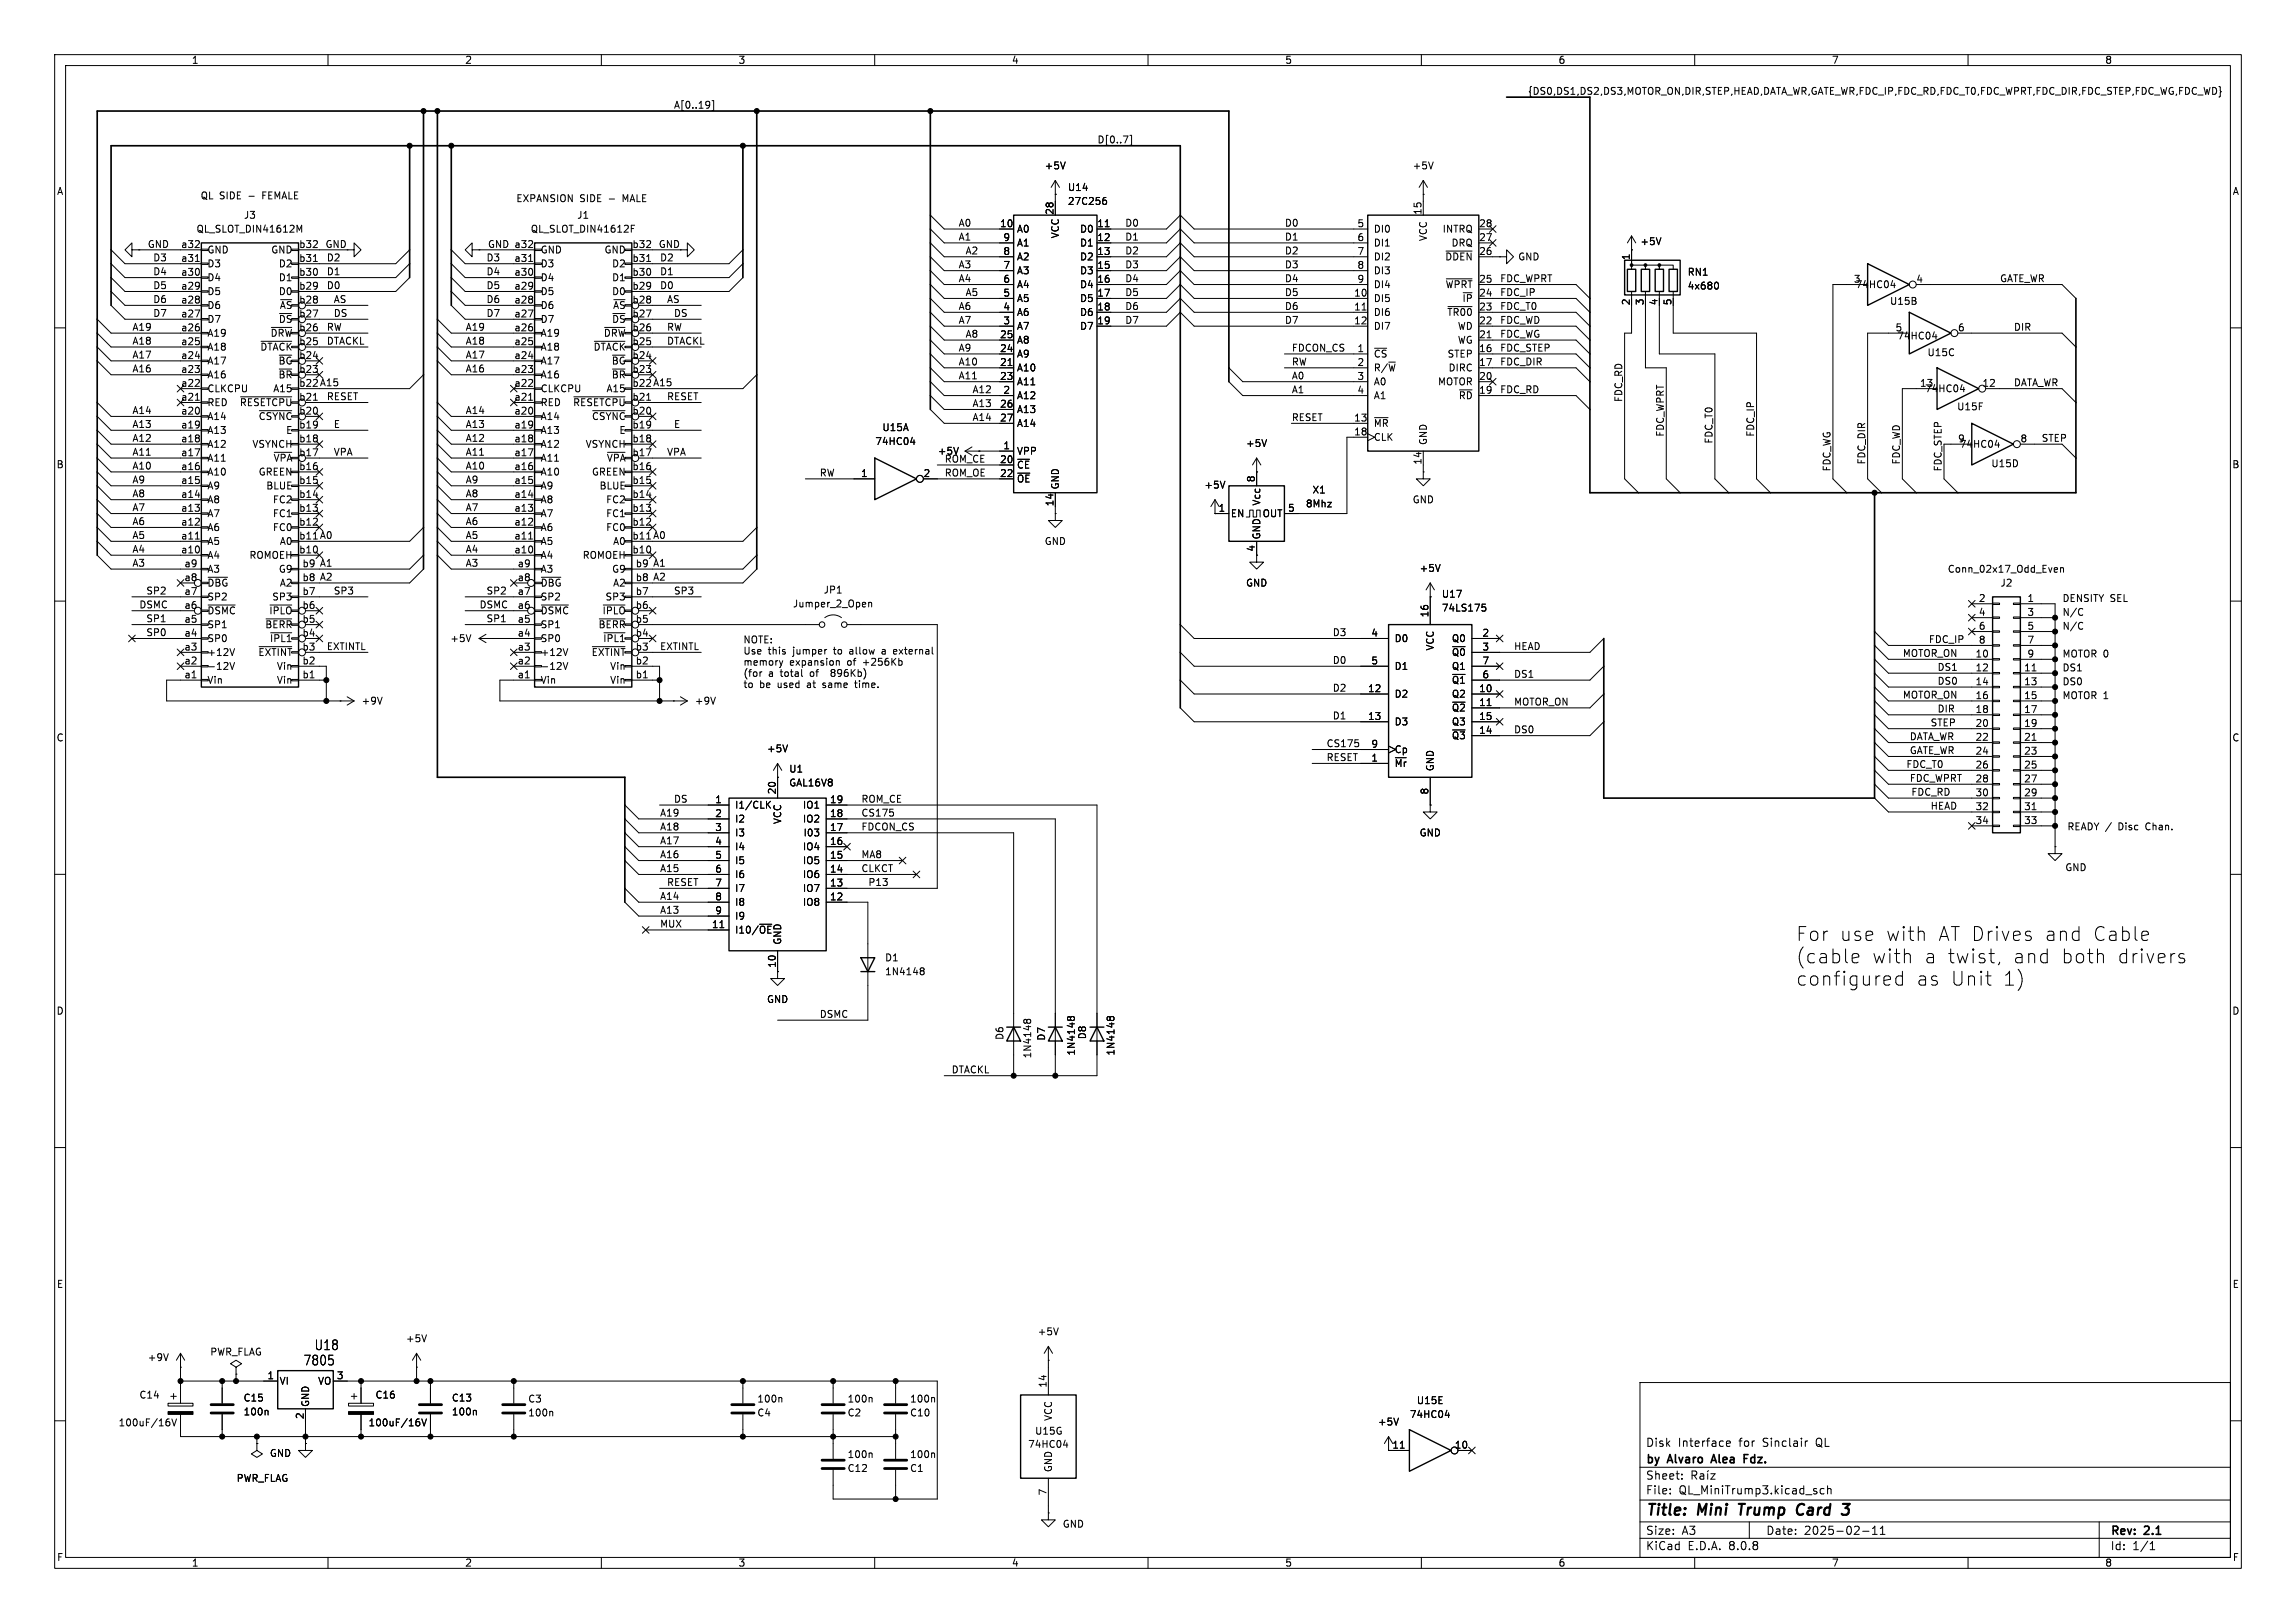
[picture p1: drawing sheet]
<svg xmlns="http://www.w3.org/2000/svg" width="420mm" height="297mm" viewBox="0 0 420 297" stroke-linecap="round" stroke-linejoin="round" font-family="sans-serif">
<defs><g id="words">
<g font-size="3.5">
<text x="328.4" y="172.4">For</text>
<text x="336.4" y="172.4">use</text>
<text x="344.8" y="172.4">with</text>
<text x="354.3" y="172.4">AT Drives</text>
<text x="373.6" y="172.4">and</text>
<text x="382.4" y="172.4">Cable</text>
<text x="328.4" y="176.5">(cable</text>
<text x="342.3" y="176.5">with</text>
<text x="351.8" y="176.5">a twist,</text>
<text x="367.9" y="176.5">and</text>
<text x="376.7" y="176.5">both</text>
<text x="386.9" y="176.5">drivers</text>
<text x="328.4" y="180.6">configured</text>
<text x="350.4" y="180.6">as</text>
<text x="356.6" y="180.6">Unit</text>
<text x="366.1" y="180.6">1)</text>
</g>
<g font-size="2.8">
<text x="301" y="277.9">Title:</text>
<text x="310.6" y="277.9">Mini</text>
<text x="319" y="277.9">Trump</text>
<text x="330.3" y="277.9">Card</text>
</g>
<g font-size="2.5">
<text x="55.4" y="250.1">7805</text>
<text x="57.5" y="247.3">U18</text>
</g>
<g font-size="2.1">
<text x="301" y="268.2">by</text>
<text x="301" y="265">Disk</text>
<text x="305.2" y="268.2">Alvaro</text>
<text x="306.9" y="265">Interface</text>
<text x="313.8" y="268.2">Alea</text>
<text x="318.2" y="265">for</text>
<text x="320.3" y="268.2">Fdz.</text>
<text x="322.6" y="265">Sinclair</text>
<text x="332.5" y="265">QL</text>
<text x="301" y="273.7">File:</text>
<text x="301" y="271">Sheet:</text>
<text x="307.1" y="273.7">QL_MiniTrump3.kicad_sch</text>
<text x="301" y="281.1">Size:</text>
<text x="307.6" y="281.1">A3</text>
<text x="323" y="281.1">Date:</text>
<text x="330" y="281.1">2025-02-11</text>
<text x="386" y="281.3">Rev:</text>
<text x="392.4" y="281.3">2.1</text>
<text x="301" y="283.9">KiCad</text>
<text x="308.7" y="283.9">E.D.A.</text>
<text x="316.3" y="283.9">8.0.8</text>
<text x="386" y="283.9">Id:</text>
<text x="390.1" y="283.9">1/1</text>
</g>
<g font-size="1.8">
<text x="35" y="11.9">1</text>
<text x="85" y="11.9">2</text>
<text x="135" y="11.9">3</text>
<text x="185" y="11.9">4</text>
<text x="235" y="11.9">5</text>
<text x="285" y="11.9">6</text>
<text x="335" y="11.9">7</text>
<text x="385" y="11.9">8</text>
<text x="279.4" y="17.4">{DS0,DS1,DS2,DS3,MOTOR_ON,DIR,STEP,HEAD,DATA_WR,GATE_WR,FDC_IP,FDC_RD,FDC_T0,FDC_WPRT,FDC_DIR,FDC_STEP,FDC_WG,FDC_WD}</text>
<text x="123.2" y="20">A[0..19]</text>
<text x="200.7" y="26.3">D[0..7]</text>
<text x="10.3" y="35.9">A</text>
<text x="191" y="31.2">+5V</text>
<text x="195.2" y="35.2">U14</text>
<text x="258.3" y="31.2">+5V</text>
<text x="408.3" y="35.9">A</text>
<text x="36.6" y="36.7">QL SIDE</text>
<text x="44.5" y="40.2">J3</text>
<text x="45.5" y="36.7">-</text>
<text x="48.3" y="36.7">FEMALE</text>
<text x="94.4" y="37.2">EXPANSION</text>
<text x="105.5" y="40.2">J1</text>
<text x="106" y="37.2">SIDE</text>
<text x="111.4" y="37.2">-</text>
<text x="114.2" y="37.2">MALE</text>
<text x="175.3" y="41.6">A0</text>
<text x="182.8" y="41.7">10</text>
<text x="192.8" y="39.4" transform="rotate(-90 192.8 39.4)">28</text>
<text x="195.2" y="37.7">27C256</text>
<text x="200.6" y="41.7">11</text>
<text x="205.7" y="41.6">D0</text>
<text x="234.9" y="41.6">D0</text>
<text x="248.2" y="41.7">5</text>
<text x="260.1" y="39.4" transform="rotate(-90 260.1 39.4)">15</text>
<text x="270.5" y="41.7">28</text>
<text x="26.9" y="45.6">GND</text>
<text x="27.9" y="47.9">D3</text>
<text x="33" y="45.5">a32</text>
<text x="35.9" y="42.8">QL_SLOT_DIN41612M</text>
<text x="37.8" y="46.6">GND</text>
<text x="49.5" y="46.6">GND</text>
<text x="54.6" y="45.5">b32</text>
<text x="59.4" y="45.6">GND</text>
<text x="59.7" y="47.9">D2</text>
<text x="88.9" y="47.9">D3</text>
<text x="89.2" y="45.6">GND a32</text>
<text x="97" y="42.8">QL_SLOT_DIN41612F</text>
<text x="98.8" y="46.6">GND</text>
<text x="110.5" y="46.6">GND</text>
<text x="115.6" y="45.5">b32</text>
<text x="120.4" y="45.6">GND</text>
<text x="120.6" y="47.9">D2</text>
<text x="175.3" y="44.1">A1</text>
<text x="176.5" y="46.6">A2</text>
<text x="183.4" y="46.7">8</text>
<text x="183.4" y="44.2">9</text>
<text x="185.9" y="42.8">A0</text>
<text x="185.9" y="47.9">A2</text>
<text x="185.9" y="45.3">A1</text>
<text x="193.9" y="43.7" transform="rotate(-90 193.9 43.7)">VCC</text>
<text x="197.5" y="42.8">D0</text>
<text x="197.5" y="45.3">D1</text>
<text x="197.5" y="47.9">D2</text>
<text x="200.6" y="44.2">12</text>
<text x="200.6" y="46.7">13</text>
<text x="205.7" y="44.1">D1</text>
<text x="205.7" y="46.6">D2</text>
<text x="234.9" y="44.1">D1</text>
<text x="234.9" y="46.6">D2</text>
<text x="248.2" y="44.2">6</text>
<text x="248.2" y="46.7">7</text>
<text x="251.2" y="42.8">DI0</text>
<text x="251.2" y="45.3">DI1</text>
<text x="251.2" y="47.9">DI2</text>
<text x="261.2" y="44.2" transform="rotate(-90 261.2 44.2)">VCC</text>
<text x="263.8" y="42.8">INTRQ</text>
<text x="264.3" y="47.9">~{DDEN}</text>
<text x="265.4" y="45.3">DRQ</text>
<text x="270.5" y="46.7">26</text>
<text x="270.5" y="44.2">27</text>
<text x="277.6" y="47.9">GND</text>
<text x="298.2" y="47.7" transform="rotate(-90 298.2 47.7)">1</text>
<text x="300" y="45.1">+5V</text>
<text x="27.9" y="50.5">D4</text>
<text x="27.9" y="53">D5</text>
<text x="33" y="53.1">a29</text>
<text x="33" y="50.5">a30</text>
<text x="33" y="48">a31</text>
<text x="37.8" y="51.7">D4</text>
<text x="37.8" y="49.1">D3</text>
<text x="50.9" y="51.7">D1</text>
<text x="50.9" y="49.1">D2</text>
<text x="54.6" y="53.1">b29</text>
<text x="54.6" y="50.5">b30</text>
<text x="54.6" y="48">b31</text>
<text x="59.7" y="50.5">D1</text>
<text x="59.7" y="53">D0</text>
<text x="88.9" y="50.5">D4</text>
<text x="88.9" y="53">D5</text>
<text x="94" y="53.1">a29</text>
<text x="94" y="50.5">a30</text>
<text x="94" y="48">a31</text>
<text x="98.8" y="51.7">D4</text>
<text x="98.8" y="49.1">D3</text>
<text x="111.9" y="51.7">D1</text>
<text x="111.9" y="49.1">D2</text>
<text x="115.6" y="53.1">b29</text>
<text x="115.6" y="50.5">b30</text>
<text x="115.6" y="48">b31</text>
<text x="120.6" y="50.5">D1</text>
<text x="120.6" y="53">D0</text>
<text x="175.3" y="49.2">A3</text>
<text x="175.3" y="51.7">A4</text>
<text x="183.4" y="51.8">6</text>
<text x="183.4" y="49.3">7</text>
<text x="185.9" y="52.9">A4</text>
<text x="185.9" y="50.4">A3</text>
<text x="197.5" y="50.4">D3</text>
<text x="197.5" y="52.9">D4</text>
<text x="200.6" y="49.3">15</text>
<text x="200.6" y="51.8">16</text>
<text x="205.7" y="51.7">D4</text>
<text x="205.7" y="49.2">D3</text>
<text x="234.9" y="51.7">D4</text>
<text x="234.9" y="49.2">D3</text>
<text x="248.2" y="49.3">8</text>
<text x="248.2" y="51.8">9</text>
<text x="251.2" y="50.4">DI3</text>
<text x="251.2" y="52.9">DI4</text>
<text x="264.3" y="52.9">~{WPRT}</text>
<text x="270.5" y="51.8">25</text>
<text x="274.3" y="51.7">FDC_WPRT</text>
<text x="308.6" y="53.2">4x680</text>
<text x="308.6" y="50.6">RN1</text>
<text x="339" y="51.8">3</text>
<text x="339.3" y="52.9">74HC04</text>
<text x="350.4" y="51.8">4</text>
<text x="365.8" y="51.7">GATE_WR</text>
<text x="27.9" y="58.1">D7</text>
<text x="27.9" y="55.5">D6</text>
<text x="33" y="58.2">a27</text>
<text x="33" y="55.6">a28</text>
<text x="37.8" y="59.3">D7</text>
<text x="37.8" y="56.7">D6</text>
<text x="37.8" y="54.2">D5</text>
<text x="50.9" y="59.3">~{DS}</text>
<text x="50.9" y="54.2">D0</text>
<text x="51.1" y="56.7">~{AS}</text>
<text x="54.6" y="58.2">b27</text>
<text x="54.6" y="55.6">b28</text>
<text x="61" y="58.1">DS</text>
<text x="61" y="55.5">AS</text>
<text x="88.9" y="55.5">D6</text>
<text x="88.9" y="58.1">D7</text>
<text x="94" y="58.2">a27</text>
<text x="94" y="55.6">a28</text>
<text x="98.8" y="59.3">D7</text>
<text x="98.8" y="56.7">D6</text>
<text x="98.8" y="54.2">D5</text>
<text x="111.9" y="59.3">~{DS}</text>
<text x="111.9" y="54.2">D0</text>
<text x="112.1" y="56.7">~{AS}</text>
<text x="115.6" y="58.2">b27</text>
<text x="115.6" y="55.6">b28</text>
<text x="121.9" y="55.5">AS</text>
<text x="123.2" y="58.1">DS</text>
<text x="175.3" y="59.3">A7</text>
<text x="175.3" y="56.8">A6</text>
<text x="176.5" y="54.3">A5</text>
<text x="183.4" y="59.4">3</text>
<text x="183.4" y="56.9">4</text>
<text x="183.4" y="54.4">5</text>
<text x="185.9" y="58">A6</text>
<text x="185.9" y="55.5">A5</text>
<text x="197.5" y="55.5">D5</text>
<text x="197.5" y="58">D6</text>
<text x="200.6" y="54.4">17</text>
<text x="200.6" y="56.9">18</text>
<text x="200.6" y="59.4">19</text>
<text x="205.7" y="59.3">D7</text>
<text x="205.7" y="56.8">D6</text>
<text x="205.7" y="54.3">D5</text>
<text x="234.9" y="56.8">D6</text>
<text x="234.9" y="59.3">D7</text>
<text x="234.9" y="54.3">D5</text>
<text x="247.6" y="54.4">10</text>
<text x="247.6" y="56.9">11</text>
<text x="247.6" y="59.4">12</text>
<text x="251.2" y="55.5">DI5</text>
<text x="251.2" y="58">DI6</text>
<text x="264.6" y="58">~{TR00}</text>
<text x="267.4" y="55.5">~{IP}</text>
<text x="270.5" y="59.4">22</text>
<text x="270.5" y="56.9">23</text>
<text x="270.5" y="54.4">24</text>
<text x="274.3" y="54.3">FDC_IP</text>
<text x="274.3" y="59.3">FDC_WD</text>
<text x="274.3" y="56.8">FDC_T0</text>
<text x="298.2" y="56" transform="rotate(-90 298.2 56)">2</text>
<text x="300.7" y="56" transform="rotate(-90 300.7 56)">3</text>
<text x="303.3" y="56" transform="rotate(-90 303.3 56)">4</text>
<text x="305.8" y="56" transform="rotate(-90 305.8 56)">5</text>
<text x="345.6" y="56">U15B</text>
<text x="24.1" y="60.6">A19</text>
<text x="24.1" y="63.2">A18</text>
<text x="24.1" y="65.7">A17</text>
<text x="33" y="65.8">a24</text>
<text x="33" y="63.2">a25</text>
<text x="33" y="60.7">a26</text>
<text x="37.8" y="64.4">A18</text>
<text x="37.8" y="61.8">A19</text>
<text x="47.5" y="64.4">~{DTACK}</text>
<text x="49.4" y="61.8">~{DRW}</text>
<text x="54.6" y="65.8">b24</text>
<text x="54.6" y="63.2">b25</text>
<text x="54.6" y="60.7">b26</text>
<text x="59.7" y="63.2">DTACKL</text>
<text x="59.7" y="60.6">RW</text>
<text x="85.1" y="60.6">A19</text>
<text x="85.1" y="63.2">A18</text>
<text x="85.1" y="65.7">A17</text>
<text x="94" y="65.8">a24</text>
<text x="94" y="63.2">a25</text>
<text x="94" y="60.7">a26</text>
<text x="98.8" y="64.4">A18</text>
<text x="98.8" y="61.8">A19</text>
<text x="108.5" y="64.4">~{DTACK}</text>
<text x="110.4" y="61.8">~{DRW}</text>
<text x="115.6" y="65.8">b24</text>
<text x="115.6" y="63.2">b25</text>
<text x="115.6" y="60.7">b26</text>
<text x="121.9" y="60.6">RW</text>
<text x="121.9" y="63.2">DTACKL</text>
<text x="175.3" y="64.4">A9</text>
<text x="176.5" y="61.9">A8</text>
<text x="182.8" y="64.5">24</text>
<text x="182.8" y="62">25</text>
<text x="185.9" y="65.6">A9</text>
<text x="185.9" y="63.1">A8</text>
<text x="185.9" y="60.6">A7</text>
<text x="197.5" y="60.6">D7</text>
<text x="236.2" y="64.4">FDCON_CS</text>
<text x="248.2" y="64.5">1</text>
<text x="251.2" y="65.6">~{CS}</text>
<text x="251.2" y="60.6">DI7</text>
<text x="264.7" y="65.6">STEP</text>
<text x="266.6" y="63.1">WG</text>
<text x="266.6" y="60.6">WD</text>
<text x="270.5" y="64.5">16</text>
<text x="270.5" y="62">21</text>
<text x="274.3" y="61.9">FDC_WG</text>
<text x="274.3" y="64.4">FDC_STEP</text>
<text x="346.6" y="60.7">5</text>
<text x="347" y="62.3">74HC04</text>
<text x="352.5" y="65.4">U15C</text>
<text x="358.1" y="60.7">6</text>
<text x="368.3" y="60.6">DIR</text>
<text x="24.1" y="68.2">A16</text>
<text x="33" y="70.9">a22</text>
<text x="33" y="68.3">a23</text>
<text x="37.8" y="72">CLKCPU</text>
<text x="37.8" y="69.4">A16</text>
<text x="37.8" y="66.9">A17</text>
<text x="49.9" y="72">A15</text>
<text x="50.9" y="69.4">~{BR}</text>
<text x="50.9" y="66.9">~{BG}</text>
<text x="54.6" y="70.9">b22 A15</text>
<text x="54.6" y="68.3">b23</text>
<text x="85.1" y="68.2">A16</text>
<text x="94" y="70.9">a22</text>
<text x="94" y="68.3">a23</text>
<text x="98.8" y="72">CLKCPU</text>
<text x="98.8" y="69.4">A16</text>
<text x="98.8" y="66.9">A17</text>
<text x="110.8" y="72">A15</text>
<text x="111.8" y="69.4">~{BR}</text>
<text x="111.8" y="66.9">~{BG}</text>
<text x="115.6" y="70.9">b22 A15</text>
<text x="115.6" y="68.3">b23</text>
<text x="175.3" y="67">A10</text>
<text x="175.3" y="69.5">A11</text>
<text x="182.8" y="67.1">21</text>
<text x="182.8" y="69.6">23</text>
<text x="185.9" y="68.2">A10</text>
<text x="185.9" y="70.7">A11</text>
<text x="236.2" y="67">RW</text>
<text x="248.2" y="67.1">2</text>
<text x="248.2" y="69.6">3</text>
<text x="251.2" y="68.2">R/~{W}</text>
<text x="251.2" y="70.7">A0</text>
<text x="262.9" y="70.7">MOTOR</text>
<text x="264.9" y="68.2">DIRC</text>
<text x="270.5" y="67.1">17</text>
<text x="270.5" y="69.6">20</text>
<text x="274.3" y="67">FDC_DIR</text>
<text x="351.1" y="70.9">13</text>
<text x="352" y="72">74HC04</text>
<text x="362.5" y="70.9">12</text>
<text x="368.3" y="70.8">DATA_WR</text>
<text x="24.1" y="75.9">A14</text>
<text x="33" y="75.9">a20</text>
<text x="33" y="73.4">a21</text>
<text x="37.8" y="77.1">A14</text>
<text x="37.8" y="74.5">RED</text>
<text x="43.8" y="74.5">~{RESETCPU}</text>
<text x="47.2" y="77.1">~{CSYNC}</text>
<text x="54.6" y="75.9">b20</text>
<text x="54.6" y="73.4">b21</text>
<text x="59.7" y="73.3">RESET</text>
<text x="85.1" y="75.9">A14</text>
<text x="94" y="75.9">a20</text>
<text x="94" y="73.4">a21</text>
<text x="98.8" y="77.1">A14</text>
<text x="98.8" y="74.5">RED</text>
<text x="104.7" y="74.5">~{RESETCPU}</text>
<text x="108.2" y="77.1">~{CSYNC}</text>
<text x="115.6" y="75.9">b20</text>
<text x="115.6" y="73.4">b21</text>
<text x="121.9" y="73.3">RESET</text>
<text x="177.8" y="74.6">A13</text>
<text x="177.8" y="72">A12</text>
<text x="177.8" y="77.1">A14</text>
<text x="182.8" y="74.7">26</text>
<text x="182.8" y="77.2">27</text>
<text x="183.4" y="72.1">2</text>
<text x="185.9" y="73.3">A12</text>
<text x="185.9" y="75.8">A13</text>
<text x="247.6" y="77.2">13</text>
<text x="248.2" y="72.1">4</text>
<text x="251.2" y="73.3">A1</text>
<text x="266.8" y="73.3">~{RD}</text>
<text x="270.5" y="72.1">19</text>
<text x="274.3" y="72">FDC_RD</text>
<text x="296.8" y="73.7" transform="rotate(-90 296.8 73.7)">FDC_RD</text>
<text x="357.9" y="75.3">U15F</text>
<text x="24.1" y="80.9">A12</text>
<text x="24.1" y="83.5">A11</text>
<text x="24.1" y="78.4">A13</text>
<text x="33" y="83.6">a17</text>
<text x="33" y="81">a18</text>
<text x="33" y="78.5">a19</text>
<text x="37.8" y="82.1">A12</text>
<text x="37.8" y="79.6">A13</text>
<text x="46.1" y="82.1">VSYNCH</text>
<text x="52.2" y="79.6">E</text>
<text x="54.6" y="83.6">b17</text>
<text x="54.6" y="81">b18</text>
<text x="54.6" y="78.5">b19</text>
<text x="61" y="83.5">VPA</text>
<text x="61" y="78.4">E</text>
<text x="85.1" y="78.4">A13</text>
<text x="85.1" y="83.5">A11</text>
<text x="85.1" y="80.9">A12</text>
<text x="94" y="83.6">a17</text>
<text x="94" y="81">a18</text>
<text x="94" y="78.5">a19</text>
<text x="98.8" y="82.1">A12</text>
<text x="98.8" y="79.6">A13</text>
<text x="107" y="82.1">VSYNCH</text>
<text x="113.2" y="79.6">E</text>
<text x="115.6" y="83.6">b17</text>
<text x="115.6" y="81">b18</text>
<text x="115.6" y="78.5">b19</text>
<text x="121.9" y="83.5">VPA</text>
<text x="123.2" y="78.4">E</text>
<text x="160" y="81.6">74HC04</text>
<text x="161.3" y="79.1">U15A</text>
<text x="171.5" y="83.4">+5V</text>
<text x="183.4" y="82.3">1</text>
<text x="185.9" y="83.4">VPP</text>
<text x="185.9" y="78.3">A14</text>
<text x="227.8" y="82">+5V</text>
<text x="247.6" y="79.8">18</text>
<text x="251.2" y="78.3">~{MR}</text>
<text x="251.2" y="80.9">CLK</text>
<text x="261.2" y="81.5" transform="rotate(-90 261.2 81.5)">GND</text>
<text x="304.5" y="80" transform="rotate(-90 304.5 80)">FDC_WPRT</text>
<text x="313.3" y="81.3" transform="rotate(-90 313.3 81.3)">FDC_T0</text>
<text x="321" y="80" transform="rotate(-90 321 80)">FDC_IP</text>
<text x="358.1" y="81">9</text>
<text x="358.4" y="82.1">74HC04</text>
<text x="369.5" y="81">8</text>
<text x="373.4" y="80.9">STEP</text>
<text x="10.3" y="85.9">B</text>
<text x="24.1" y="88.6">A9</text>
<text x="24.1" y="86">A10</text>
<text x="33" y="88.6">a15</text>
<text x="33" y="86.1">a16</text>
<text x="37.8" y="89.8">A9</text>
<text x="37.8" y="87.2">A10</text>
<text x="37.8" y="84.7">A11</text>
<text x="47.2" y="87.2">GREEN</text>
<text x="48.6" y="89.8">BLUE</text>
<text x="49.9" y="84.7">~{VPA}</text>
<text x="54.6" y="88.6">b15</text>
<text x="54.6" y="86.1">b16</text>
<text x="85.1" y="86">A10</text>
<text x="85.1" y="88.6">A9</text>
<text x="94" y="88.6">a15</text>
<text x="94" y="86.1">a16</text>
<text x="98.8" y="89.8">A9</text>
<text x="98.8" y="87.2">A10</text>
<text x="98.8" y="84.7">A11</text>
<text x="108.2" y="87.2">GREEN</text>
<text x="109.6" y="89.8">BLUE</text>
<text x="110.9" y="84.7">~{VPA}</text>
<text x="115.6" y="88.6">b15</text>
<text x="115.6" y="86.1">b16</text>
<text x="149.9" y="87.3">RW</text>
<text x="157.4" y="87.4">1</text>
<text x="168.8" y="87.4">2</text>
<text x="172.7" y="84.7">ROM_CE</text>
<text x="172.7" y="87.3">ROM_OE</text>
<text x="182.8" y="84.8">20</text>
<text x="182.8" y="87.4">22</text>
<text x="185.9" y="86">~{CE}</text>
<text x="185.9" y="88.5">~{OE}</text>
<text x="193.9" y="89.7" transform="rotate(-90 193.9 89.7)">GND</text>
<text x="220.2" y="89.6">+5V</text>
<text x="229.6" y="88.3" transform="rotate(-90 229.6 88.3)">8</text>
<text x="260.1" y="85.1" transform="rotate(-90 260.1 85.1)">14</text>
<text x="334.9" y="86.4" transform="rotate(-90 334.9 86.4)">FDC_WG</text>
<text x="341.3" y="85.1" transform="rotate(-90 341.3 85.1)">FDC_DIR</text>
<text x="347.6" y="85.1" transform="rotate(-90 347.6 85.1)">FDC_WD</text>
<text x="355.3" y="86.4" transform="rotate(-90 355.3 86.4)">FDC_STEP</text>
<text x="364.2" y="85.7">U15D</text>
<text x="408.2" y="85.9">B</text>
<text x="24.1" y="91.1">A8</text>
<text x="24.1" y="93.6">A7</text>
<text x="33" y="93.7">a13</text>
<text x="33" y="91.2">a14</text>
<text x="37.8" y="94.8">A7</text>
<text x="37.8" y="92.3">A8</text>
<text x="49.8" y="94.8">FC1</text>
<text x="49.8" y="92.3">FC2</text>
<text x="54.6" y="93.7">b13</text>
<text x="54.6" y="91.2">b14</text>
<text x="85.1" y="91.1">A8</text>
<text x="85.1" y="93.6">A7</text>
<text x="94" y="93.7">a13</text>
<text x="94" y="91.2">a14</text>
<text x="98.8" y="94.8">A7</text>
<text x="98.8" y="92.3">A8</text>
<text x="110.8" y="94.8">FC1</text>
<text x="110.8" y="92.3">FC2</text>
<text x="115.6" y="93.7">b13</text>
<text x="115.6" y="91.2">b14</text>
<text x="192.8" y="92.8" transform="rotate(-90 192.8 92.8)">14</text>
<text x="222.8" y="93.7">1</text>
<text x="225" y="94.8">EN</text>
<text x="230.7" y="92.6" transform="rotate(-90 230.7 92.6)">Vcc</text>
<text x="230.9" y="94.8">OUT</text>
<text x="235.5" y="93.7">5</text>
<text x="238.8" y="93.1">8Mhz</text>
<text x="240" y="90.5">X1</text>
<text x="258.3" y="92.3">GND</text>
<text x="24.1" y="96.2">A6</text>
<text x="24.1" y="98.7">A5</text>
<text x="24.1" y="101.3">A4</text>
<text x="33" y="101.3">a10</text>
<text x="33" y="98.8">a11</text>
<text x="33" y="96.3">a12</text>
<text x="37.8" y="99.9">A5</text>
<text x="37.8" y="97.4">A6</text>
<text x="49.8" y="97.4">FC0</text>
<text x="51.1" y="99.9">A0</text>
<text x="54.6" y="101.3">b10</text>
<text x="54.6" y="98.8">b11 A0</text>
<text x="54.6" y="96.3">b12</text>
<text x="85.1" y="101.3">A4</text>
<text x="85.1" y="96.2">A6</text>
<text x="85.1" y="98.7">A5</text>
<text x="94" y="101.3">a10</text>
<text x="94" y="98.8">a11</text>
<text x="94" y="96.3">a12</text>
<text x="98.8" y="99.9">A5</text>
<text x="98.8" y="97.4">A6</text>
<text x="110.8" y="97.4">FC0</text>
<text x="112.1" y="99.9">A0</text>
<text x="115.6" y="101.3">b10</text>
<text x="115.6" y="98.8">b11 A0</text>
<text x="115.6" y="96.3">b12</text>
<text x="191" y="99.9">GND</text>
<text x="229.6" y="101" transform="rotate(-90 229.6 101)">4</text>
<text x="230.7" y="98.8" transform="rotate(-90 230.7 98.8)">GND</text>
<text x="24.1" y="103.8">A3</text>
<text x="33.6" y="106.4">a8</text>
<text x="33.6" y="103.9">a9</text>
<text x="37.8" y="102.5">A4</text>
<text x="37.8" y="107.5">~{DBG}</text>
<text x="37.8" y="105">A3</text>
<text x="45.5" y="102.5">ROMOEH</text>
<text x="50.9" y="105">G9</text>
<text x="51.1" y="107.5">A2</text>
<text x="55.2" y="106.4">b8 A2</text>
<text x="55.2" y="103.9">b9 A1</text>
<text x="85.1" y="103.8">A3</text>
<text x="94.6" y="106.4">a8</text>
<text x="94.6" y="103.9">a9</text>
<text x="98.8" y="102.5">A4</text>
<text x="98.8" y="107.5">~{DBG}</text>
<text x="98.8" y="105">A3</text>
<text x="106.5" y="102.5">ROMOEH</text>
<text x="111.9" y="105">G9</text>
<text x="112.1" y="107.5">A2</text>
<text x="116.2" y="106.4">b8 A2</text>
<text x="116.2" y="103.9">b9 A1</text>
<text x="227.8" y="107.5">GND</text>
<text x="259.6" y="104.9">+5V</text>
<text x="356.2" y="105">Conn_02x17_Odd_Even</text>
<text x="365.8" y="107.5">J2</text>
<text x="25.4" y="111.4">DSMC</text>
<text x="26.7" y="114">SP1</text>
<text x="26.7" y="108.9">SP2</text>
<text x="33.6" y="111.5">a6</text>
<text x="33.6" y="109">a7</text>
<text x="37.8" y="112.6">~{DSMC}</text>
<text x="37.8" y="110.1">SP2</text>
<text x="49.2" y="112.6">~{IPLO}</text>
<text x="49.7" y="110.1">SP3</text>
<text x="55.2" y="111.5">b6</text>
<text x="55.2" y="109">b7</text>
<text x="61" y="108.9">SP3</text>
<text x="87.6" y="111.4">DSMC</text>
<text x="88.9" y="114">SP1</text>
<text x="88.9" y="108.9">SP2</text>
<text x="94.6" y="111.5">a6</text>
<text x="94.6" y="109">a7</text>
<text x="98.8" y="112.6">~{DSMC}</text>
<text x="98.8" y="110.1">SP2</text>
<text x="110.1" y="112.6">~{IPLO}</text>
<text x="110.7" y="110.1">SP3</text>
<text x="116.2" y="111.5">b6</text>
<text x="116.2" y="109">b7</text>
<text x="123.2" y="108.9">SP3</text>
<text x="145" y="111.4">Jumper_2_Open</text>
<text x="150.6" y="108.8">JP1</text>
<text x="261.4" y="113.1" transform="rotate(-90 261.4 113.1)">16</text>
<text x="263.6" y="109.6">U17</text>
<text x="263.6" y="112.1">74LS175</text>
<text x="361.9" y="110.2">2</text>
<text x="361.9" y="112.8">4</text>
<text x="370.8" y="110.2">1</text>
<text x="370.8" y="112.8">3</text>
<text x="377.2" y="112.8">N/C</text>
<text x="377.2" y="110.2">DENSITY SEL</text>
<text x="26.7" y="116.5">SP0</text>
<text x="33.6" y="119.1">a3</text>
<text x="33.6" y="116.6">a4</text>
<text x="33.6" y="114">a5</text>
<text x="37.8" y="117.7">SP0</text>
<text x="37.8" y="115.2">SP1</text>
<text x="48.4" y="115.2">~{BERR}</text>
<text x="49.3" y="117.7">~{IPL1}</text>
<text x="55.2" y="119.1">b3</text>
<text x="55.2" y="116.6">b4</text>
<text x="55.2" y="114">b5</text>
<text x="82.3" y="117.7">+5V</text>
<text x="94.6" y="119.1">a3</text>
<text x="94.6" y="116.6">a4</text>
<text x="94.6" y="114">a5</text>
<text x="98.8" y="117.7">SP0</text>
<text x="98.8" y="115.2">SP1</text>
<text x="109.4" y="115.2">~{BERR}</text>
<text x="110.2" y="117.7">~{IPL1}</text>
<text x="116.2" y="119.1">b3</text>
<text x="116.2" y="116.6">b4</text>
<text x="116.2" y="114">b5</text>
<text x="135.9" y="117.9">NOTE:</text>
<text x="135.9" y="120">Use</text>
<text x="140.5" y="120">this</text>
<text x="145.2" y="120">jumper</text>
<text x="152.8" y="120">to</text>
<text x="155.9" y="120">allow</text>
<text x="162" y="120">a</text>
<text x="164.3" y="120">external</text>
<text x="243.7" y="116.5">D3</text>
<text x="250.8" y="116.6">4</text>
<text x="255" y="117.7">D0</text>
<text x="262.5" y="119.1" transform="rotate(-90 262.5 119.1)">VCC</text>
<text x="265.5" y="117.7">Q0</text>
<text x="271.1" y="116.6">2</text>
<text x="271.1" y="119.1">3</text>
<text x="276.9" y="119">HEAD</text>
<text x="352.7" y="117.8">FDC_IP</text>
<text x="361.9" y="115.3">6</text>
<text x="361.9" y="117.9">8</text>
<text x="370.8" y="115.3">5</text>
<text x="370.8" y="117.9">7</text>
<text x="377.2" y="115.3">N/C</text>
<text x="33.6" y="124.2">a1</text>
<text x="33.6" y="121.7">a2</text>
<text x="37.8" y="125.3">Vin</text>
<text x="37.8" y="122.8">-12V</text>
<text x="37.8" y="120.2">+12V</text>
<text x="47.2" y="120.2">~{EXTINT}</text>
<text x="50.5" y="125.3">Vin</text>
<text x="50.5" y="122.8">Vin</text>
<text x="55.2" y="124.2">b1</text>
<text x="55.2" y="121.7">b2</text>
<text x="94.6" y="124.2">a1</text>
<text x="94.6" y="121.7">a2</text>
<text x="98.8" y="125.3">Vin</text>
<text x="98.8" y="122.8">-12V</text>
<text x="98.8" y="120.2">+12V</text>
<text x="108.1" y="120.2">~{EXTINT}</text>
<text x="111.5" y="125.3">Vin</text>
<text x="111.5" y="122.8">Vin</text>
<text x="116.2" y="124.2">b1</text>
<text x="116.2" y="121.7">b2</text>
<text x="135.9" y="122">memory</text>
<text x="135.9" y="124.1">(for</text>
<text x="140.6" y="124.1">a</text>
<text x="142.9" y="124.1">total</text>
<text x="144.4" y="122">expansion</text>
<text x="148.5" y="124.1">of</text>
<text x="152.7" y="124.1">896Kb)</text>
<text x="155.1" y="122">of</text>
<text x="158.1" y="122">+256Kb</text>
<text x="243.7" y="121.6">D0</text>
<text x="250.8" y="121.7">5</text>
<text x="255" y="122.8">D1</text>
<text x="265.5" y="120.2">~{Q0}</text>
<text x="265.5" y="125.3">~{Q1}</text>
<text x="265.5" y="122.8">Q1</text>
<text x="271.1" y="124.2">6</text>
<text x="271.1" y="121.7">7</text>
<text x="276.9" y="124.1">DS1</text>
<text x="348" y="120.3">MOTOR_ON</text>
<text x="354.3" y="125.4">DS0</text>
<text x="354.3" y="122.8">DS1</text>
<text x="361.3" y="120.4">10</text>
<text x="361.3" y="122.9">12</text>
<text x="361.3" y="125.5">14</text>
<text x="370.2" y="122.9">11</text>
<text x="370.2" y="125.5">13</text>
<text x="370.8" y="120.4">9</text>
<text x="377.2" y="122.9">DS1</text>
<text x="377.2" y="125.5">DS0</text>
<text x="377.2" y="120.4">MOTOR 0</text>
<text x="66" y="129.1">+9V</text>
<text x="127" y="129.1">+9V</text>
<text x="135.9" y="126.1">to</text>
<text x="138.9" y="126.1">be</text>
<text x="142.3" y="126.1">used</text>
<text x="147.9" y="126.1">at</text>
<text x="151" y="126.1">same</text>
<text x="157.1" y="126.1">time.</text>
<text x="243.7" y="126.7">D2</text>
<text x="243.7" y="131.7">D1</text>
<text x="250.1" y="126.7">12</text>
<text x="250.1" y="131.8">13</text>
<text x="255" y="127.9">D2</text>
<text x="265.5" y="127.9">Q2</text>
<text x="265.5" y="130.4">~{Q2}</text>
<text x="270.5" y="126.7">10</text>
<text x="270.5" y="129.3">11</text>
<text x="270.5" y="131.8">15</text>
<text x="276.9" y="129.2">MOTOR_ON</text>
<text x="348" y="127.9">MOTOR_ON</text>
<text x="354.3" y="130.5">DIR</text>
<text x="361.3" y="128">16</text>
<text x="361.3" y="130.6">18</text>
<text x="370.2" y="128">15</text>
<text x="370.2" y="130.6">17</text>
<text x="377.2" y="128">MOTOR 1</text>
<text x="10.3" y="135.9">C</text>
<text x="140.2" y="137.9">+5V</text>
<text x="242.6" y="136.8">CS175</text>
<text x="250.8" y="136.9">9</text>
<text x="255" y="132.9">D3</text>
<text x="265.5" y="135.5">~{Q3}</text>
<text x="265.5" y="132.9">Q3</text>
<text x="270.5" y="134.4">14</text>
<text x="276.9" y="134.3">DS0</text>
<text x="349.2" y="135.5">DATA_WR</text>
<text x="353.1" y="133">STEP</text>
<text x="361.3" y="133.1">20</text>
<text x="361.3" y="135.6">22</text>
<text x="370.2" y="133.1">19</text>
<text x="370.2" y="135.6">21</text>
<text x="408.2" y="135.9">C</text>
<text x="144.3" y="141.6">U1</text>
<text x="242.6" y="139.4">RESET</text>
<text x="250.8" y="139.4">1</text>
<text x="255" y="140.6">~{Mr}</text>
<text x="255" y="138">Cp</text>
<text x="262.5" y="141.2" transform="rotate(-90 262.5 141.2)">GND</text>
<text x="348.6" y="140.6">FDC_T0</text>
<text x="349.2" y="138.1">GATE_WR</text>
<text x="349.2" y="143.2">FDC_WPRT</text>
<text x="361.3" y="138.2">24</text>
<text x="361.3" y="140.7">26</text>
<text x="361.3" y="143.3">28</text>
<text x="370.2" y="138.2">23</text>
<text x="370.2" y="140.7">25</text>
<text x="370.2" y="143.3">27</text>
<text x="120.6" y="149.5">A19</text>
<text x="123.2" y="147">DS</text>
<text x="130.7" y="147.1">1</text>
<text x="130.7" y="149.6">2</text>
<text x="134.4" y="148.2">I1/CLK</text>
<text x="142" y="145.5" transform="rotate(-90 142 145.5)">20</text>
<text x="144.3" y="144.1">GAL16V8</text>
<text x="146.8" y="148.2">IO1</text>
<text x="151.7" y="149.6">18</text>
<text x="151.7" y="147.1">19</text>
<text x="157.5" y="147">ROM_CE</text>
<text x="157.5" y="149.5">CS175</text>
<text x="261.4" y="145.5" transform="rotate(-90 261.4 145.5)">8</text>
<text x="349.5" y="145.7">FDC_RD</text>
<text x="353.1" y="148.2">HEAD</text>
<text x="361.3" y="145.8">30</text>
<text x="361.3" y="148.3">32</text>
<text x="370.2" y="145.8">29</text>
<text x="370.2" y="148.3">31</text>
<text x="120.6" y="152.1">A18</text>
<text x="120.6" y="154.6">A17</text>
<text x="130.7" y="152.1">3</text>
<text x="130.7" y="154.7">4</text>
<text x="134.4" y="150.7">I2</text>
<text x="134.4" y="153.3">I3</text>
<text x="134.4" y="155.8">I4</text>
<text x="143.1" y="150.9" transform="rotate(-90 143.1 150.9)">VCC</text>
<text x="146.8" y="155.8">IO4</text>
<text x="146.8" y="150.7">IO2</text>
<text x="146.9" y="153.3">I03</text>
<text x="151.7" y="154.7">16</text>
<text x="151.7" y="152.1">17</text>
<text x="157.5" y="152.1">FDCON_CS</text>
<text x="259.6" y="153.3">GND</text>
<text x="361.3" y="150.9">34</text>
<text x="370.2" y="150.9">33</text>
<text x="378.1" y="152">READY /</text>
<text x="387.6" y="152">Disc</text>
<text x="392.8" y="152">Chan.</text>
<text x="120.6" y="159.7">A15</text>
<text x="120.6" y="157.1">A16</text>
<text x="130.7" y="157.2">5</text>
<text x="130.7" y="159.8">6</text>
<text x="134.4" y="158.3">I5</text>
<text x="134.4" y="160.9">I6</text>
<text x="146.8" y="160.9">IO6</text>
<text x="146.8" y="158.3">IO5</text>
<text x="151.7" y="159.8">14</text>
<text x="151.7" y="157.2">15</text>
<text x="157.5" y="157.1">MA8</text>
<text x="157.5" y="159.7">CLKCT</text>
<text x="377.7" y="159.6">GND</text>
<text x="120.6" y="164.8">A14</text>
<text x="120.6" y="167.3">A13</text>
<text x="121.9" y="162.2">RESET</text>
<text x="130.7" y="162.3">7</text>
<text x="130.7" y="164.8">8</text>
<text x="130.7" y="167.4">9</text>
<text x="134.4" y="163.4">I7</text>
<text x="134.4" y="166">I8</text>
<text x="146.8" y="166">IO8</text>
<text x="146.8" y="163.4">IO7</text>
<text x="151.7" y="164.8">12</text>
<text x="151.7" y="162.3">13</text>
<text x="158.7" y="162.2">P13</text>
<text x="120.6" y="169.8">MUX</text>
<text x="130.1" y="169.9">11</text>
<text x="134.4" y="171">I10/~{OE}</text>
<text x="134.4" y="168.5">I9</text>
<text x="143.1" y="173" transform="rotate(-90 143.1 173)">GND</text>
<text x="142" y="177.2" transform="rotate(-90 142 177.2)">10</text>
<text x="161.8" y="176.1">D1</text>
<text x="161.8" y="178.7">1N4148</text>
<text x="10.3" y="185.9">D</text>
<text x="140.2" y="183.7">GND</text>
<text x="408.2" y="185.9">D</text>
<text x="149.9" y="186.3">DSMC</text>
<text x="183.7" y="190.4" transform="rotate(-90 183.7 190.4)">D6</text>
<text x="191.4" y="190.5" transform="rotate(-90 191.4 190.5)">D7</text>
<text x="198.9" y="190.3" transform="rotate(-90 198.9 190.3)">D8</text>
<text x="174" y="196.5">DTACKL</text>
<text x="188.8" y="193.8" transform="rotate(-90 188.8 193.8)">1N4148</text>
<text x="196.8" y="193.3" transform="rotate(-90 196.8 193.3)">1N4148</text>
<text x="204.1" y="193.3" transform="rotate(-90 204.1 193.3)">1N4148</text>
<text x="10.3" y="235.9">E</text>
<text x="408.3" y="235.9">E</text>
<text x="74.2" y="245.8">+5V</text>
<text x="189.7" y="244.6">+5V</text>
<text x="26.9" y="249.3">+9V</text>
<text x="38.4" y="248.3">PWR_FLAG</text>
<text x="25.4" y="256.1">C14</text>
<text x="44.5" y="256.7">C15</text>
<text x="48.8" y="252.5">1</text>
<text x="51.1" y="253.6">VI</text>
<text x="56.7" y="257.6" transform="rotate(-90 56.7 257.6)">GND</text>
<text x="58.1" y="253.6">VO</text>
<text x="61.5" y="252.5">3</text>
<text x="68.6" y="256.1">C16</text>
<text x="82.6" y="256.7">C13</text>
<text x="96.5" y="256.9">C3</text>
<text x="138.4" y="256.9">100n</text>
<text x="154.9" y="256.9">100n</text>
<text x="166.4" y="256.9">100n</text>
<text x="191.5" y="254" transform="rotate(-90 191.5 254)">14</text>
<text x="259.1" y="257.1">U15E</text>
<text x="21.6" y="261.2">100uF/16V</text>
<text x="44.5" y="259.2">100n</text>
<text x="55.6" y="259.8" transform="rotate(-90 55.6 259.8)">2</text>
<text x="67.3" y="261.2">100uF/16V</text>
<text x="82.6" y="259.2">100n</text>
<text x="96.5" y="259.4">100n</text>
<text x="138.4" y="259.4">C4</text>
<text x="154.9" y="259.4">C2</text>
<text x="166.4" y="259.4">C10</text>
<text x="189.2" y="262.7">U15G</text>
<text x="192.6" y="260.1" transform="rotate(-90 192.6 260.1)">VCC</text>
<text x="252" y="261.1">+5V</text>
<text x="257.8" y="259.7">74HC04</text>
<text x="49.3" y="266.8">GND</text>
<text x="154.9" y="267">100n</text>
<text x="154.9" y="269.6">C12</text>
<text x="166.4" y="269.6">C1</text>
<text x="166.4" y="267">100n</text>
<text x="188" y="265.2">74HC04</text>
<text x="192.6" y="269.5" transform="rotate(-90 192.6 269.5)">GND</text>
<text x="254.6" y="265.2">11</text>
<text x="266" y="265.2">10</text>
<text x="43.2" y="271.4">PWR_FLAG</text>
<text x="191.5" y="273.8" transform="rotate(-90 191.5 273.8)">7</text>
<text x="194.3" y="279.8">GND</text>
<text x="10.3" y="285.9">F</text>
<text x="35" y="286.9">1</text>
<text x="85" y="286.9">2</text>
<text x="135" y="286.9">3</text>
<text x="185" y="286.9">4</text>
<text x="235" y="286.9">5</text>
<text x="285" y="286.9">6</text>
<text x="335" y="286.9">7</text>
<text x="385" y="286.9">8</text>
<text x="408.3" y="285.9">F</text>
</g>
<g font-size="1.7">
<text x="236.2" y="69.5">A0</text>
<text x="236.2" y="72">A1</text>
<text x="236.2" y="77.1">RESET</text>
<text x="59.7" y="119">EXTINTL</text>
<text x="120.6" y="119">EXTINTL</text>
</g>
</g></defs>
<g fill="none" stroke="#000" stroke-width=".18">
<path d="M10 10h400v277h-400zM12 12h396v273h-396zM60 10v2M110 10v2M129.8 18.7v.8M129.8 19.1v.1M130.2 18.4h.3v1.8h-.3M160 10v2M210 10v2M260 10v2M310 10v2M360 10v2"/>
<path d="M405.9 15.8l.2 .2v.6l.2 .2-.2 .2v.6l-.2 .2M170.2 39.4l2.5 2.5h12.7M193 35.6h.1M193 33l-.7 1.3M193 33v6.4M193 33l.8 1.3M194.9 29.6l-.5 1.3M201.9 36.6h.3l.2 .3v.4l-.5 .1M202.3 36.1l-.4 .1M206.7 24.8h.3v1.8h-.3M260.3 35.6h.1M260.3 33v6.4"/>
<path d="M260.3 33l-.7 1.3M260.3 33l.8 1.3M262.2 29.6l-.5 1.3M17.8 58.4l2.5 2.6h16.5M20.3 55.9l2.6 2.5h13.9M20.3 53.3l2.6 2.6h13.9M20.3 50.8l2.6 2.5h13.9M20.3 48.3l2.6 2.5h13.9M20.3 45.7l2.6 2.6h13.9M24.1 45.7v-1.2l-1.2 1.2 1.2 1.3v-1.3h1.3M25.4 45.7h.1M25.4 45.7h11.4"/>
<path d="M35.7 47.8h.8M36.8 58.3h1.3v.2h-1.3zM36.8 55.8h1.3v.2h-1.3zM36.8 53.2h1.3v.3h-1.3zM36.8 50.7h1.3v.2h-1.3zM36.8 48.1h1.3v.3h-1.3zM36.8 45.6h1.3v.2h-1.3zM49.6 59.9h3.8M53.3 53.2h1.3v.3h-1.3zM53.3 50.7h1.3v.2h-1.3zM53.3 48.1h1.3v.3h-1.3zM53.3 45.6h1.3v.2h-1.3z"/>
<path d="M54.3 41.2l.5 .9 .4-.9v1.3M54.6 45.7h10.2v-1.2l1.2 1.2-1.2 1.3v-1.3M55.9 58.4h11.4M55.9 55.9h11.4M57.3 47.8h.8M74.9 50.8l-2.5 2.5h-17.8M74.9 48.3l-2.5 2.5h-17.8M74.9 45.7l-2.5 2.6h-17.8M80 58.4l2.5 2.6h15.3M82.5 55.9l2.6 2.5h12.7M82.5 53.3l2.6 2.6h12.7M82.5 50.8l2.6 2.5h12.7"/>
<path d="M82.5 48.3l2.6 2.5h12.7M82.5 45.7l2.6 2.6h12.7M86.4 45.7v-1.2l-1.3 1.2 1.3 1.3v-1.3h1.2M87.6 45.7h.1M87.6 45.7h10.2M96.7 47.8h.7M97.8 58.3h1.3v.2h-1.3zM97.8 55.8h1.3v.2h-1.3zM97.8 53.2h1.3v.3h-1.3zM97.8 50.7h1.3v.2h-1.3zM97.8 48.1h1.3v.3h-1.3zM97.8 45.6h1.3v.2h-1.3z"/>
<path d="M110.6 59.9h3.7M114.3 53.2h1.3v.3h-1.3zM114.3 50.7h1.3v.2h-1.3zM114.3 48.1h1.3v.3h-1.3zM114.3 45.6h1.3v.2h-1.3zM115.5 41.8h.4M115.5 41.2h.6M115.6 45.7h10.1v-1.2l1.3 1.2-1.3 1.3v-1.3M116.8 58.4h11.5M116.8 55.9h11.5M118.3 47.8h.7M135.9 50.8l-2.6 2.5h-17.7"/>
<path d="M135.9 48.3l-2.6 2.5h-17.7M135.9 45.7l-2.6 2.6h-17.7M170.2 52.1l2.5 2.5h12.7M170.2 54.6l2.5 2.6h12.7M170.2 57.2l2.5 2.5h12.7M170.2 59.7l2.5 2.5h12.7M170.2 49.5l2.5 2.6h12.7M170.2 44.5l2.5 2.5h12.7M170.2 41.9l2.5 2.6h12.7M170.2 47l2.5 2.5h12.7M200.7 54.6h12.7l2.5-2.5 2.5 2.5h31.8M200.7 57.2h12.7l2.5-2.6 2.5 2.6h31.8"/>
<path d="M200.7 59.7h12.7l2.5-2.5 2.5 2.5h31.8M200.7 52.1h12.7l2.5-2.6 2.5 2.6h31.8M200.7 47h12.7l2.5-2.5 2.5 2.5h31.8M200.7 44.5h12.7l2.5-2.6 2.5 2.6h31.8M200.7 41.9h12.7l2.5-2.5 2.5 2.5h31.8M200.7 49.5h12.7l2.5-2.5 2.5 2.5h31.8M202.2 41.5h.7M249.2 56.7h.7M264.5 45.9h4.8M264.6 51h4.7M264.9 56.1h4.4M270.5 54.6h17.8l2.5 2.6"/>
<path d="M270.5 57.2h17.8l2.5 2.5M270.5 59.7h17.8l2.5 2.5M270.5 52.1h17.8l2.5 2.5M270.5 47h3.8M270.5 44.5h2.5M270.5 41.9h2.5M272.4 43.8l1.3 1.3M272.4 41.3l1.3 1.2M273.7 43.8l-1.3 1.3M273.7 41.3l-1.3 1.2M274.3 47h1.3v-1.3l1.3 1.3-1.3 1.3v-1.3M274.3 47h.1"/>
<path d="M298.4 49.3v-.8h2.6v.8v-.8h2.5v.8v-.8h2.6v.8M298.4 45.7h.1M298.4 55.9v5.1h-1.2v26.6l2.5 2.6M298.4 43.2v5.1M298.4 53.3v1.3M298.4 43.2l-.7 1.3M298.4 43.2l.8 1.3M301 55.9v11.4h3.8v20.3l2.5 2.6M301 53.3v1.3M303.5 55.9v8.9h10.2v22.8l2.5 2.6M303.5 53.3v1.3M303.8 43.5l-.4 1.3"/>
<path d="M306.1 55.9v5.1h15.2v26.6l2.5 2.6M306.1 53.3v1.3M313.9 51.6a.68 .68 0 0 1 .5 .7 .68 .68 0 0 1-.5 .6M341.6 52.1h-6.3v35.5l2.5 2.6M345.9 52.2h.8M346.5 51.8v.8M350.5 52.1h26.7l2.5 2.5M10 60h2M17.8 78.7l2.5 2.6h16.5M17.8 76.2l2.5 2.5h16.5M17.8 73.7l2.5 2.5h16.5M17.8 66l2.5 2.6h16.5"/>
<path d="M17.8 63.5l2.5 2.5h16.5M17.8 61l2.5 2.5h16.5M32.4 73.1l1.2 1.2M32.4 70.5l1.2 1.2M33 71.1h3.8M33 73.7h3.8M33.6 73.1l-1.2 1.2M33.6 70.5l-1.2 1.2M35.7 73.2h.8M36.8 78.6h1.3v.3h-1.3zM36.8 76.1h1.3v.2h-1.3zM36.8 73.5h1.3v.3h-1.3z"/>
<path d="M36.8 71h1.3v.2h-1.3zM36.8 68.5h1.3v.2h-1.3zM36.8 65.9h1.3v.3h-1.3zM36.8 63.4h1.3v.2h-1.3zM36.8 60.8h1.3v.3h-1.3zM44 72.6h9.4M47.5 75.2h5.9M47.8 62.5h5.6M53.3 78.6h1.3v.3h-1.3zM53.3 71h1.3v.2h-1.3zM54.6 78.7h12.7M55.9 61h11.4"/>
<path d="M55.9 76.2h2.5M55.9 73.7h11.4M55.9 68.6h2.5M55.9 66h2.5M55.9 63.5h11.4M57.3 73.2h.8M57.8 68l1.2 1.2M57.8 65.4l1.2 1.2M57.8 75.6l1.2 1.2M59 68l-1.2 1.2M59 65.4l-1.2 1.2M59 75.6l-1.2 1.2"/>
<path d="M77.5 68.6l-2.6 2.5h-20.3M80 78.7l2.5 2.6h15.3M80 76.2l2.5 2.5h15.3M80 73.7l2.5 2.5h15.3M80 66l2.5 2.6h15.3M80 63.5l2.5 2.5h15.3M80 61l2.5 2.5h15.3M93.4 70.5l1.2 1.2M93.4 73.1l1.2 1.2M94 71.1h3.8M94 73.7h3.8M94.6 70.5l-1.2 1.2"/>
<path d="M94.6 73.1l-1.2 1.2M96.7 73.2h.7M97.8 78.6h1.3v.3h-1.3zM97.8 76.1h1.3v.2h-1.3zM97.8 73.5h1.3v.3h-1.3zM97.8 71h1.3v.2h-1.3zM97.8 68.5h1.3v.2h-1.3zM97.8 65.9h1.3v.3h-1.3zM97.8 63.4h1.3v.2h-1.3zM97.8 60.8h1.3v.3h-1.3zM105 72.6h9.3M108.4 75.2h5.9"/>
<path d="M108.7 62.5h5.6M114.3 78.6h1.3v.3h-1.3zM114.3 71h1.3v.2h-1.3zM115.6 78.7h12.7M116.8 61h11.5M116.8 76.2h2.6M116.8 73.7h11.5M116.8 68.6h2.6M116.8 66h2.6M116.8 63.5h11.5M118.3 73.2h.7M118.8 68l1.2 1.2"/>
<path d="M118.8 75.6l1.2 1.2M118.8 65.4l1.2 1.2M120 68l-1.2 1.2M120 75.6l-1.2 1.2M120 65.4l-1.2 1.2M138.4 68.6l-2.5 2.5h-20.3M170.2 62.2l2.5 2.6h12.7M170.2 74.9l2.5 2.6h12.7M170.2 64.8l2.5 2.5h12.7M170.2 69.9l2.5 2.5h12.7M170.2 67.3l2.5 2.6h12.7M170.2 72.4l2.5 2.5h12.7"/>
<path d="M184.4 66.9h.7M224.8 69.9l2.5 2.5h22.9M224.8 67.3l2.5 2.6h22.9M234.9 64.8h15.3M234.9 67.3h15.3M236.2 77.5h14M250.2 79.4l1.3 .6-1.3 .6M251.4 76.4h2.5M270.5 64.8h17.8l2.5 2.5M270.5 67.3h17.8l2.5 2.6M270.5 72.4h17.8l2.5 2.5M270.5 69.9h2.5"/>
<path d="M270.5 62.2h17.8l2.5 2.6M272 61.8h.7M272.4 69.2l1.3 1.3M273.7 69.2l-1.3 1.3M349.2 61h-7.6v26.6l2.6 2.6M353.5 61.6h.8M354.1 61.2v.8M354.3 71.1h-6.3v16.5l2.5 2.6M358.1 61h19.1l2.5 2.5M358.6 71.3h.8M359.2 70.9v.8M363.2 71.1h14l2.5 2.6"/>
<path d="M408 60h2M17.8 91.4l2.5 2.6h16.5M17.8 99.1l2.5 2.5h16.5M17.8 96.5l2.5 2.6h16.5M17.8 94l2.5 2.5h16.5M17.8 88.9l2.5 2.5h16.5M17.8 86.4l2.5 2.5h16.5M17.8 83.8l2.5 2.6h16.5M17.8 81.3l2.5 2.5h16.5M35.7 98.6h.8M36.8 98.9h1.3v.3h-1.3zM36.8 96.4h1.3v.2h-1.3z"/>
<path d="M36.8 93.9h1.3v.2h-1.3zM36.8 91.3h1.3v.3h-1.3zM36.8 88.8h1.3v.2h-1.3zM36.8 86.2h1.3v.3h-1.3zM36.8 83.7h1.3v.2h-1.3zM36.8 81.2h1.3v.2h-1.3zM50.2 82.8h3.2M53.3 98.9h1.3v.3h-1.3zM53.3 96.4h1.3v.2h-1.3zM53.3 93.9h1.3v.2h-1.3zM53.3 91.3h1.3v.3h-1.3zM53.3 88.8h1.3v.2h-1.3z"/>
<path d="M53.3 86.2h1.3v.3h-1.3zM53.3 81.2h1.3v.2h-1.3zM54.6 94h3.8M54.6 81.3h3.8M54.6 96.5h3.8M54.6 91.4h3.8M54.6 88.9h3.8M54.6 86.4h3.8M55.9 83.8h11.4M57.8 80.7l1.2 1.2M57.8 85.8l1.2 1.2M57.8 90.8l1.2 1.2"/>
<path d="M57.8 93.4l1.2 1.2M57.8 88.3l1.2 1.2M57.8 95.9l1.2 1.2M59 80.7l-1.2 1.2M59 85.8l-1.2 1.2M59 90.8l-1.2 1.2M59 93.4l-1.2 1.2M59 88.3l-1.2 1.2M59 95.9l-1.2 1.2M77.5 96.5l-2.6 2.6h-20.3M80 91.4l2.5 2.6h15.3M80 99.1l2.5 2.5h15.3"/>
<path d="M80 96.5l2.5 2.6h15.3M80 94l2.5 2.5h15.3M80 88.9l2.5 2.5h15.3M80 86.4l2.5 2.5h15.3M80 83.8l2.5 2.6h15.3M80 81.3l2.5 2.5h15.3M96.7 98.6h.7M97.8 98.9h1.3v.3h-1.3zM97.8 96.4h1.3v.2h-1.3zM97.8 93.9h1.3v.2h-1.3zM97.8 91.3h1.3v.3h-1.3zM97.8 88.8h1.3v.2h-1.3z"/>
<path d="M97.8 86.2h1.3v.3h-1.3zM97.8 83.7h1.3v.2h-1.3zM97.8 81.2h1.3v.2h-1.3zM111.1 82.8h3.2M114.3 98.9h1.3v.3h-1.3zM114.3 96.4h1.3v.2h-1.3zM114.3 93.9h1.3v.2h-1.3zM114.3 91.3h1.3v.3h-1.3zM114.3 88.8h1.3v.2h-1.3zM114.3 86.2h1.3v.3h-1.3zM114.3 81.2h1.3v.2h-1.3zM115.6 94h3.8"/>
<path d="M115.6 81.3h3.8M115.6 96.5h3.8M115.6 91.4h3.8M115.6 88.9h3.8M115.6 86.4h3.8M116.8 83.8h11.5M118.8 95.9l1.2 1.2M118.8 93.4l1.2 1.2M118.8 88.3l1.2 1.2M118.8 85.8l1.2 1.2M118.8 80.7l1.2 1.2M118.8 90.8l1.2 1.2"/>
<path d="M120 95.9l-1.2 1.2M120 93.4l-1.2 1.2M120 80.7l-1.2 1.2M120 88.3l-1.2 1.2M120 85.8l-1.2 1.2M120 90.8l-1.2 1.2M138.4 96.5l-2.5 2.6h-20.3M147.3 87.6h12.7M166.6 80.9h.8M167.2 80.5v.9M168.9 87.6h16.5M171.4 85.1h14"/>
<path d="M175.3 81.9l-.4 1.2M176.5 82.6l1.3 .7M176.5 82.6h8.9M177.8 81.8l-1.3 .8M179.1 82.6h.1M193 94v1.3h1.3l-1.3 1.2-1.2-1.2h1.2M193 94h.1M193 90.2v3.8M222.2 94h.1M222.2 94h2.6M222.2 91.4l-.7 1.3M222.2 91.4v2.6"/>
<path d="M222.2 91.4l.8 1.3M224.1 88.1l-.5 1.2M228 94.6h.6v-1.3h.6v1.3h.7v-1.3h.6v1.3M229.9 99.1v3.8h1.2l-1.2 1.2-1.3-1.2h1.3M229.9 86.4h.1M229.9 83.8v5.1M229.9 83.8l-.8 1.3M229.9 83.8l.7 1.3M231.7 80.4l-.4 1.3M250.2 80h-3.8v14h-11.5M260.3 86.4v1.2h1.3l-1.3 1.3-1.2-1.3h1.2M260.3 86.4h.1"/>
<path d="M260.3 82.6v3.8M360.7 81.3h-5.1v6.3l2.5 2.6M365 81.4h.7M365.6 81v.9M369.6 81.3h7.6l2.5 2.5M10 110h2M17.8 101.6l2.5 2.5h16.5M23.5 116.2l1.2 1.2M24.1 116.8h12.7M24.1 114.3h12.7M24.1 111.8h11.5M24.1 109.2h12.7"/>
<path d="M24.7 116.2l-1.2 1.2M32.4 118.8l1.2 1.2M32.4 106.1l1.2 1.2M33 119.4h3.8M33 106.7h2.6M33.6 106.1l-1.2 1.2M33.6 118.8l-1.2 1.2M36.8 119.3h1.3v.2h-1.3zM36.8 116.7h1.3v.3h-1.3zM36.8 114.2h1.3v.2h-1.3zM36.8 111.6h1.3v.3h-1.3zM36.8 109.1h1.3v.2h-1.3z"/>
<path d="M36.8 106.6h1.3v.2h-1.3zM36.8 104h1.3v.3h-1.3zM36.8 101.5h1.3v.2h-1.3zM38.1 110.7h4.9M38.1 105.6h3.5M42.9 118.7l-.4 1.3M47.4 118.3h6M48.7 113.3h4.7M49.4 110.7h4M49.5 115.8h3.9M53.3 109.1h1.3v.2h-1.3zM53.3 106.6h1.3v.2h-1.3z"/>
<path d="M53.3 104h1.3v.3h-1.3zM53.3 101.5h1.3v.2h-1.3zM54.6 101.6h3.8M54.6 109.2h12.7M55.9 116.8h2.5M55.9 119.4h11.4M55.9 114.3h2.5M55.9 111.8h2.5M57.8 116.2l1.2 1.2M57.8 111.2l1.2 1.2M57.8 113.7l1.2 1.2M57.8 101l1.2 1.2"/>
<path d="M59 116.2l-1.2 1.2M59 111.2l-1.2 1.2M59 113.7l-1.2 1.2M59 101l-1.2 1.2M77.5 104.1l-2.6 2.6h-20.3M77.5 101.6l-2.6 2.5h-20.3M80 101.6l2.5 2.5h15.3M85.1 114.3h12.7M85.1 111.8h11.4M85.1 109.2h12.7M86.1 116.1l-.4 1.3M87.6 116.8h10.2"/>
<path d="M87.6 116.8l1.3 .8M88.9 116.1l-1.3 .7M90.2 116.8h.1M93.4 118.8l1.2 1.2M93.4 106.1l1.2 1.2M94 119.4h3.8M94 106.7h2.5M94.6 118.8l-1.2 1.2M94.6 106.1l-1.2 1.2M97.8 119.3h1.3v.2h-1.3zM97.8 116.7h1.3v.3h-1.3zM97.8 114.2h1.3v.2h-1.3z"/>
<path d="M97.8 111.6h1.3v.3h-1.3zM97.8 109.1h1.3v.2h-1.3zM97.8 106.6h1.3v.2h-1.3zM97.8 104h1.3v.3h-1.3zM97.8 101.5h1.3v.2h-1.3zM99 110.7h5M99 105.6h3.6M103.9 118.7l-.5 1.3M108.4 118.3h5.9M109.6 113.3h4.7M110.3 110.7h4M110.5 115.8h3.8"/>
<path d="M114.3 109.1h1.3v.2h-1.3zM114.3 106.6h1.3v.2h-1.3zM114.3 104h1.3v.3h-1.3zM114.3 101.5h1.3v.2h-1.3zM115.6 101.6h3.8M115.6 109.2h12.7M116.8 116.8h2.6M116.8 119.4h11.5M116.8 114.3h33.1M116.8 111.8h2.6M118.8 101l1.2 1.2M118.8 111.2l1.2 1.2"/>
<path d="M118.8 116.2l1.2 1.2M120 101l-1.2 1.2M120 111.2l-1.2 1.2M120 116.2l-1.2 1.2M138.4 104.1l-2.5 2.6h-20.3M138.4 101.6l-2.5 2.5h-20.3M150.9 113a2.54 2.54 0 0 1 3 0M151.1 118.9h.1M154.9 114.3h16.5v48.3h-20.3M158.9 110.2v.9M158.9 110.3l.2-.1 .3 .1v.8M161.5 118.9h-.1"/>
<path d="M161.5 119.2l-.2 .2 .2 .3M163.5 119.6l.4 .1M163.9 118.9h-.4M164.1 119.2l-.7 .1M215.9 114.3l2.5 2.5h35.6M215.9 119.4l2.5 2.5h35.6M261.6 109.2h.1M261.6 106.7v7.6M261.6 106.7l-.7 1.3M261.6 106.7l.8 1.3M263.4 103.3l-.4 1.3M269.2 116.8h5.1"/>
<path d="M271.1 110.6h.6M271.2 111h.4l.2 .3-.1 .4-.5 .1M273.7 116.2l1.2 1.2M274.9 116.2l-1.2 1.2M293.4 116.8l-2.6 2.6h-21.6M342.9 118.1l2.5 2.6h19.1M342.9 115.6l2.5 2.5h19.1M360.1 112.4l1.2 1.2M360.1 109.9l1.2 1.2M360.1 115l1.2 1.2M360.7 110.5h3.8M360.7 113h3.8"/>
<path d="M360.7 115.6h3.8M361.3 112.4l-1.2 1.2M361.3 109.9l-1.2 1.2M361.3 115l-1.2 1.2M364.5 118h1.3v.2h-1.3zM364.5 115.4h1.3v.3h-1.3zM364.5 112.9h1.3v.3h-1.3zM364.5 110.4h1.3v.2h-1.3zM368.3 118h1.3v.2h-1.3zM368.3 115.4h1.3v.3h-1.3zM368.3 112.9h1.3v.3h-1.3zM368.3 110.4h1.3v.2h-1.3z"/>
<path d="M369.6 110.5h6.3v44.4M369.6 113h6.3M369.6 115.6h6.3M369.6 118.1h6.3M375.9 103.9h.4l.1 .3-.6 .1M376.3 104.7h-.4M376.9 104l.2-.1h.3l.1 .8M376.9 103.9v.8M380.7 111.3l.3 .2M380.7 113.9l.3 .1M381 112.5l-.3 .1M381 115l-.3 .2"/>
<path d="M408 110h2M32.4 121.3l1.2 1.2M33 121.9h3.8M33.6 121.3l-1.2 1.2M36.8 124.3h1.3v.3h-1.3zM36.8 121.8h1.3v.2h-1.3zM36.8 124.5h-6.3v3.8h34.3M42.1 121.2l.4 1.3 .4-1.3M53.3 124.3h1.3v.3h-1.3zM53.3 121.8h1.3v.2h-1.3zM54.6 121.9h5.1v6.4M54.6 124.5h5.1"/>
<path d="M62.2 128.3h.1M63.5 127.5l1.3 .8M64.8 128.3l-1.3 .7M69.9 127.6l-.4 1.2M93.4 121.3l1.2 1.2M94 121.9h3.8M94.6 121.3l-1.2 1.2M97.8 124.3h1.3v.3h-1.3zM97.8 121.8h1.3v.2h-1.3zM97.8 124.5h-6.4v3.8h34.3M103 121.2l.4 1.3 .5-1.3M114.3 124.3h1.3v.3h-1.3z"/>
<path d="M114.3 121.8h1.3v.2h-1.3zM115.6 121.9h5v6.4M115.6 124.5h5M123.2 128.3h.1M124.5 127.5l1.2 .8M125.7 128.3l-1.2 .7M130.9 127.6l-.5 1.2M142.2 139.7l-.7 1.3M142.2 139.7v6.4M142.2 139.7l.8 1.3M142.6 120.9l.3 .8M142.9 121.7l-.1 .3"/>
<path d="M143.2 120.9l-.3 .8M144.1 136.3l-.5 1.3M146.7 123.7l.1 .1M152.1 123l.2 .1-.2 .1-.1 .3 .3 .3M153 121l.2-.1 .3 .1v.7M156.5 124.6l.1 1.2M164.8 120.9l.2 .2v.4l-.2 .2M215.9 124.5l2.5 2.5h35.6M215.9 129.5l2.5 2.6h35.6M240 139.7h14M240 137.2h14M248.5 136v.5"/>
<path d="M254 136.5l1.3 .7-1.3 .6M269.2 127h5.1M269.2 132.1h5.1M269.2 121.9h5.1M272 129.1h.7M273.7 121.3l1.2 1.2M273.7 126.4l1.2 1.2M273.7 131.5l1.2 1.2M274.9 121.3l-1.2 1.2M274.9 126.4l-1.2 1.2M274.9 131.5l-1.2 1.2M293.4 127l-2.6 2.5h-21.6"/>
<path d="M293.4 132.1l-2.6 2.5h-21.6M293.4 121.9l-2.6 2.6h-21.6M342.9 125.7l2.5 2.6h19.1M342.9 120.7l2.5 2.5h19.1M342.9 123.2l2.5 2.5h19.1M342.9 128.3l2.5 2.5h19.1M342.9 130.8l2.5 2.6h19.1M342.9 133.4l2.5 2.5h19.1M342.9 135.9l2.5 2.5h19.1M342.9 138.4l2.5 2.6h19.1M364.5 138.3h1.3v.3h-1.3zM364.5 135.8h1.3v.2h-1.3z"/>
<path d="M364.5 133.2h1.3v.3h-1.3zM364.5 130.7h1.3v.2h-1.3zM364.5 128.1h1.3v.3h-1.3zM364.5 125.6h1.3v.3h-1.3zM364.5 123.1h1.3v.2h-1.3zM364.5 120.5h1.3v.3h-1.3zM368.3 138.3h1.3v.3h-1.3zM368.3 135.8h1.3v.2h-1.3zM368.3 133.2h1.3v.3h-1.3zM368.3 130.7h1.3v.2h-1.3zM368.3 128.1h1.3v.3h-1.3zM368.3 125.6h1.3v.3h-1.3z"/>
<path d="M368.3 123.1h1.3v.2h-1.3zM368.3 120.5h1.3v.3h-1.3zM369.6 128.3h6.3M369.6 120.7h6.3M369.6 123.2h6.3M369.6 125.7h6.3M369.6 130.8h6.3M369.6 133.4h6.3M369.6 135.9h6.3M369.6 138.4h6.3M371.7 122.8h.7M371.7 135.5h.7"/>
<path d="M10 160h2M114.3 157.5l2.5 2.5h16.5M114.3 154.9l2.5 2.6h16.5M114.3 152.4l2.5 2.5h16.5M114.3 149.9l2.5 2.5h16.5M114.3 147.3l2.5 2.6h16.5M120.6 147.3h12.7M140.4 147.2l.5 .7M140.9 146.6l-.7 .8M142.2 142.2h.1M151.1 149.9h41.9v47M151.1 147.3h49.6v49.6h-28"/>
<path d="M151.1 157.5h14M151.1 154.9h3.8M151.1 152.4h34.3v44.5M154.3 154.3l1.2 1.2M155.5 154.3l-1.2 1.2M163.4 148.7v.5M164.5 156.9l1.2 1.2M165.7 156.9l-1.2 1.2M167 159.4l1.2 1.2M168.2 159.4l-1.2 1.2M261.6 147.3v1.3h1.3l-1.3 1.3-1.3-1.3h1.3M261.6 147.3h.1"/>
<path d="M261.6 142.2v5.1M342.9 141l2.5 2.5h19.1M342.9 143.5l2.5 2.6h19.1M342.9 146.1l2.5 2.5h19.1M360.1 150.5l1.2 1.2M360.7 151.1h3.8M361.3 150.5l-1.2 1.2M364.5 151h1.3v.3h-1.3zM364.5 148.5h1.3v.2h-1.3zM364.5 145.9h1.3v.3h-1.3zM364.5 143.4h1.3v.2h-1.3zM364.5 140.8h1.3v.3h-1.3z"/>
<path d="M368.3 151h1.3v.3h-1.3zM368.3 148.5h1.3v.2h-1.3zM368.3 145.9h1.3v.3h-1.3zM368.3 143.4h1.3v.2h-1.3zM368.3 140.8h1.3v.3h-1.3zM369.6 141h6.3M369.6 143.5h6.3M369.6 146.1h6.3M369.6 148.6h6.3M369.6 151.1h6.3M371.7 148.2h.7M375.9 154.9v1.3h-1.3l1.3 1.3 1.3-1.3h-1.3"/>
<path d="M375.9 154.9h.1M408 160h2M114.3 162.6l2.5 2.5h16.5M114.3 165.1l2.5 2.5h16.5M117.5 169.6l1.2 1.2M118.1 170.2h15.2M118.7 169.6l-1.2 1.2M120.6 162.6h12.7M131.7 169.8h.7M142.2 177.8v1.3h1.3l-1.3 1.2-1.2-1.2h1.2M142.2 177.8h.1M142.2 174v3.8"/>
<path d="M151.1 160h16.5M151.1 165.1h7.6v21.6h-16.5M168.4 177.6l.2 .1M168.4 177.2l.4-.1 .2 .1v.2l-.2 .3M168.6 177.7h.2M168.6 177.7h-.2M168.8 177.7l.2 .2v.4l-.2 .1-.4-.1M338.9 176.1l.3 .1 .7-.1M338.9 174.6l.7-.1 .3 .1 .1 .5-1.2 .2M348 177.7v2.6M348 178.7l-.7-.1-.5 .5v.7l.2 .4 .3 .1 .7-.1M363.2 178.6h1"/>
<path d="M365.8 176.1l-.3 .5M371.2 171.3l.4 .3-.1 .4-.3 .1M371.2 170.4l.3 .1M384.4 174.5l.4 .4v1.3M392.6 170.4l.3 .1 .1 .5-1.2 .3M392.9 172l-.3 .1M398.6 175l.1 .2 .8 .3 .1 .2-.1 .4-.2 .1-.7-.1M399.5 174.6l-.6-.1-.3 .4M187.8 187v.1M187.8 186.8l-.2-.3-.2 .1-.1 .2v.3M187.8 186.8l.3-.3 .3 .1 .1 .2v.3M187.8 186.8v.2"/>
<path d="M187.8 187l.1 .1M195.8 186.5v.1M195.8 186.3l-.2-.3-.2 .1-.1 .2v.3M195.8 186.3l.3-.3 .3 .1 .1 .2v.3M195.8 186.3v.2M195.8 186.5l.1 .1M203.1 186.3l-.3-.3-.2 .1-.1 .2 .1 .3M203.1 186.3l.2-.3 .4 .1 .1 .2-.1 .3M203.1 186.5l-.1 .1M203.1 186.3v.2M203.1 186.5v.1M364 180.3h.2"/>
<path d="M10 210h2M408 210h2M30.7 259.7h.3M30.7 256.8h4.6v.5h-4.6zM30.8 247.7l-.4 1.3M31.2 255.5h1.1M31.4 259.7l.5 1.2 .4-1.2M31.7 255v1M33 250.2h.1M33 247.6l-.7 1.3M33 247.6v9.2M33 258.8v4.1h130.8"/>
<path d="M33 247.6l.8 1.3M33 252.7h17.8M40.6 252.7v4.1M40.6 258.8v4.1M43.2 250.2l1-.6-1-.7-1 .7 1 .6v1.3M43.2 251.5h.1M43.2 251.5v1.2M48.9 258.1l.1 .2v.6M55.9 257.8v6.4M60.8 248.8l.2 .2-.2 .7M61 252.7h110.4v21.6h-19v-5.3M63.8 256.8h4.5v.5h-4.5z"/>
<path d="M64.3 255.5h1M64.8 255v1M66 252.7v4.1M66 258.8v4.1M76.2 250.2h.1M76.2 247.6l-.8 1.3M76.2 247.6v5.1M76.2 247.6l.8 1.3M76.4 259.7h.3M77.2 259.7l.4 1.2 .4-1.2M78 244.3l-.4 1.2M78.7 252.7v4.1"/>
<path d="M78.7 258.8v4.1M87 258.1l.1 .2v.6M94 252.7v4.1M94 258.8v4.1M100.9 258.3l.2 .1v.7M135.9 252.7v4.1M135.9 258.8v4.1M142.8 255.7l.2 .2v.7M152.4 252.7v4.1M152.4 258.8v8.2M159.3 255.7l.2 .2v.7M163.8 252.7v4.1"/>
<path d="M163.8 258.8v8.2M170.8 255.7l.2 .2v.7M191.8 248.9h.1M191.8 246.4v8.9M191.8 246.4l-.8 1.2M191.8 246.4l.7 1.2M193.6 243l-.4 1.3M255.8 259.5l-.4 1.3M264.4 259h.8M265 258.6v.8M300 253h108v32h-108zM10 260h2"/>
<path d="M30.8 260.1l.3 .3v.3l-.3 .2M47 264.2v1.2l1 .7-1 .6-1-.6 1-.7M47 264.2h.1M47 262.9v1.3M55.9 264.2v1.2h1.2l-1.2 1.3-1.3-1.3h1.3M55.9 264.2h.1M76.6 260.1l.2 .3v.3l-.2 .2M159.3 265.9l.2 .2v.6M163.8 269v5.3M170.8 265.9l.2 .2v.6M191.8 276.9v1.2h1.2l-1.2 1.3-1.3-1.3h1.3M191.8 276.9h.1"/>
<path d="M191.8 270.5v6.4M194.5 264.4h.8M195.1 264v.9M254 265.4h.1M254 262.9l-.8 1.3M254 262.9v2.5M254 262.9l.8 1.3M254 265.4h3.8M256.1 265h.8M266.7 265.4h2.5M268.6 264.8l1.2 1.2M269.8 264.8l-1.2 1.2"/>
<path d="M300 278.5h108M300 274.5h108M300 268.5h108M305.5 273.2v.2M305.5 272.5v.1M307.7 270.5v.2M307.7 269.8v.1M309.5 270l.7-.1 .2-.2-.1-.4-.2-.1h-.6v1.5M309.9 270l.5 .7M311 269.8h.6l.1 .9M311.7 270l-.5 .1a.29 .29 0 0 0-.3 .3 .29 .29 0 0 0 .3 .3l.5-.1M312.4 269.7v1"/>
<path d="M312.5 269.1l-.2 .2M312.9 269.7h.8l-.8 1h.8M315.8 264.2l.7-.2-.1-.2-.4-.1-.2 .2 .1 .7h.5M320 278.5v3M330.2 263.7v1M330.7 263.7l-.3 .1-.2 .2M333.7 272.5l-.5-.1-.3 .3v.4l.2 .2h.6M334.3 272.5l.2-.1 .4 .1v.9M334.3 271.9v1.5M342.5 279.7l.4-.4v1.5M343.9 279.7l.5-.4v1.5M384 278.5v6.5"/>
<path d="M408 260h2M60 285v2M110 285v2M160 285v2M210 285v2M260 285v2M300 281.5h108M310 285v2M340.7 280.2h1.2M342.5 280.8h.9M343.9 280.8h.9M360 285v2"/>
<path d="M393.3 283.6h.9M393.3 282.5l.4-.4v1.5"/>
<circle cx="349.9" cy="52.1" r=".63"/>
<circle cx="357.5" cy="61" r=".63"/>
<circle cx="362.6" cy="71.1" r=".63"/>
<circle cx="168.3" cy="87.6" r=".63"/>
<circle cx="368.9" cy="81.3" r=".63"/>
<circle cx="36.2" cy="106.7" r=".63"/>
<circle cx="36.2" cy="111.8" r=".63"/>
<circle cx="55.2" cy="116.8" r=".63"/>
<circle cx="97.2" cy="111.8" r=".63"/>
<circle cx="97.2" cy="106.7" r=".63"/>
<circle cx="116.2" cy="116.8" r=".63"/>
<circle cx="150.4" cy="114.3" r=".51"/>
<circle cx="154.4" cy="114.3" r=".51"/>
<circle cx="266.1" cy="265.4" r=".63"/>
</g>
<path d="M318.1 275.2h1.1M318.6 275.2l-.2 2M329.7 275.2a1.13 1.13 0 0 0-1 .7 1.13 1.13 0 0 0 .3 1.2l.2 .1 .5-.1M337.1 275.2h1.2l-.7 .8M337.9 276l.3 .3-.1 .5-.2 .3" fill="none" stroke="#000" stroke-width=".4"/>
<g fill="none" stroke="#000" stroke-width=".3">
<path d="M275.6 17.8h15.2v72.4h88.9v-35.6M74.9 26.7v24.1M77.5 20.3v83.8M80 20.3v121.9h34.3v22.9M82.5 26.7v29.2M135.9 26.7v24.1M138.4 20.3v83.8M170.2 20.3v54.6M20.3 55.9v-29.2h195.6v102.8M224.8 69.9v-49.6h-207v81.3M342.9 90.2v55.9h-49.5v-29.3M313.1 267.3h.7"/>
<path d="M313.5 266.2l-.5 1.5M319 266.9h.5M319.8 266.2h-.8v1.5"/>
</g>
<g fill="none" stroke="#000" stroke-width=".25">
<path d="M185.4 39.4h15.3v50.8h-15.3zM250.2 39.4h20.3v43.2h-20.3zM36.8 44.5h17.8v81.2h-17.8zM97.8 44.5h17.8v81.2h-17.8zM297.2 47.6h10.1v6.4h-10.1zM297.7 49.3h1.5v4h-1.5zM300.2 49.3h1.6v4h-1.6zM302.8 49.3h1.5v4h-1.5zM305.3 49.3h1.5v4h-1.5zM341.6 48.3l7.6 3.8-7.6 3.8zM349.2 57.2l7.7 3.8-7.7 3.8zM354.3 67.3l7.6 3.8-7.6 3.8z"/>
<path d="M360.7 77.5l7.6 3.8-7.6 3.8zM160 83.8l7.6 3.8-7.6 3.8zM224.8 88.9h10.1v10.2h-10.1zM254 114.3h15.2v27.9h-15.2zM364.5 109.2h5.1v43.2h-5.1zM133.3 146.1h17.8v27.9h-17.8zM157.5 175.3h2.5l-1.3 2.5zM157.5 177.8h2.5M184.1 188h2.6M185.4 188l1.3 2.5h-2.6zM191.8 188h2.5M193 188l1.3 2.5h-2.5z"/>
<path d="M199.4 188h2.5M200.7 188l1.2 2.5h-2.5zM50.8 250.8h10.2v7h-10.2zM186.7 255.3h10.1v15.2h-10.1zM257.8 261.6l7.6 3.8-7.6 3.8z"/>
</g>
<g fill="none" stroke="#000" stroke-width=".51">
<path d="M38.6 257h4.1M38.6 258.6h4.1M76.7 257h4.1M76.7 258.6h4.1M91.9 257h4.1M91.9 258.6h4.1M133.9 257h4M133.9 258.6h4M150.4 257h4M150.4 258.6h4M161.8 257h4.1M161.8 258.6h4.1"/>
<path d="M150.4 267.2h4M150.4 268.7h4M161.8 267.2h4.1M161.8 268.7h4.1"/>
</g>
<g fill="#000" stroke="#000" stroke-width=".18">
<path d="M30.7 258.3h4.6v.5h-4.6zM63.8 258.3h4.5v.5h-4.5z"/>
<circle cx="74.9" cy="26.7" r=".46"/>
<circle cx="77.5" cy="20.3" r=".46"/>
<circle cx="80" cy="20.3" r=".46"/>
<circle cx="82.5" cy="26.7" r=".46"/>
<circle cx="135.9" cy="26.7" r=".46"/>
<circle cx="138.4" cy="20.3" r=".46"/>
<circle cx="170.2" cy="20.3" r=".46"/>
<circle cx="298.4" cy="48.5" r=".25"/>
<circle cx="301" cy="48.5" r=".25"/>
<circle cx="303.5" cy="48.5" r=".25"/>
<circle cx="342.9" cy="90.2" r=".46"/>
<circle cx="375.9" cy="115.6" r=".46"/>
<circle cx="375.9" cy="113" r=".46"/>
<circle cx="375.9" cy="118.1" r=".46"/>
<circle cx="59.7" cy="128.3" r=".46"/>
<circle cx="59.7" cy="124.5" r=".46"/>
<circle cx="120.6" cy="124.5" r=".46"/>
<circle cx="120.6" cy="128.3" r=".46"/>
<circle cx="375.9" cy="123.2" r=".46"/>
<circle cx="375.9" cy="128.3" r=".46"/>
<circle cx="375.9" cy="125.7" r=".46"/>
<circle cx="375.9" cy="120.7" r=".46"/>
<circle cx="375.9" cy="130.8" r=".46"/>
<circle cx="375.9" cy="133.4" r=".46"/>
<circle cx="375.9" cy="135.9" r=".46"/>
<circle cx="375.9" cy="138.4" r=".46"/>
<circle cx="375.9" cy="141" r=".46"/>
<circle cx="375.9" cy="146.1" r=".46"/>
<circle cx="375.9" cy="151.1" r=".46"/>
<circle cx="375.9" cy="143.5" r=".46"/>
<circle cx="375.9" cy="148.6" r=".46"/>
<circle cx="185.4" cy="196.9" r=".46"/>
<circle cx="193" cy="196.9" r=".46"/>
<circle cx="33" cy="252.7" r=".46"/>
<circle cx="40.6" cy="252.7" r=".46"/>
<circle cx="43.2" cy="252.7" r=".46"/>
<circle cx="66" cy="252.7" r=".46"/>
<circle cx="76.2" cy="252.7" r=".46"/>
<circle cx="78.7" cy="252.7" r=".46"/>
<circle cx="94" cy="252.7" r=".46"/>
<circle cx="135.9" cy="252.7" r=".46"/>
<circle cx="152.4" cy="252.7" r=".46"/>
<circle cx="163.8" cy="252.7" r=".46"/>
<circle cx="40.6" cy="262.9" r=".46"/>
<circle cx="47" cy="262.9" r=".46"/>
<circle cx="55.9" cy="262.9" r=".46"/>
<circle cx="66" cy="262.9" r=".46"/>
<circle cx="78.7" cy="262.9" r=".46"/>
<circle cx="94" cy="262.9" r=".46"/>
<circle cx="135.9" cy="262.9" r=".46"/>
<circle cx="152.4" cy="262.9" r=".46"/>
<circle cx="163.8" cy="262.9" r=".46"/>
<circle cx="163.8" cy="274.3" r=".46"/>
</g>
<use href="#words"/>
</svg>
